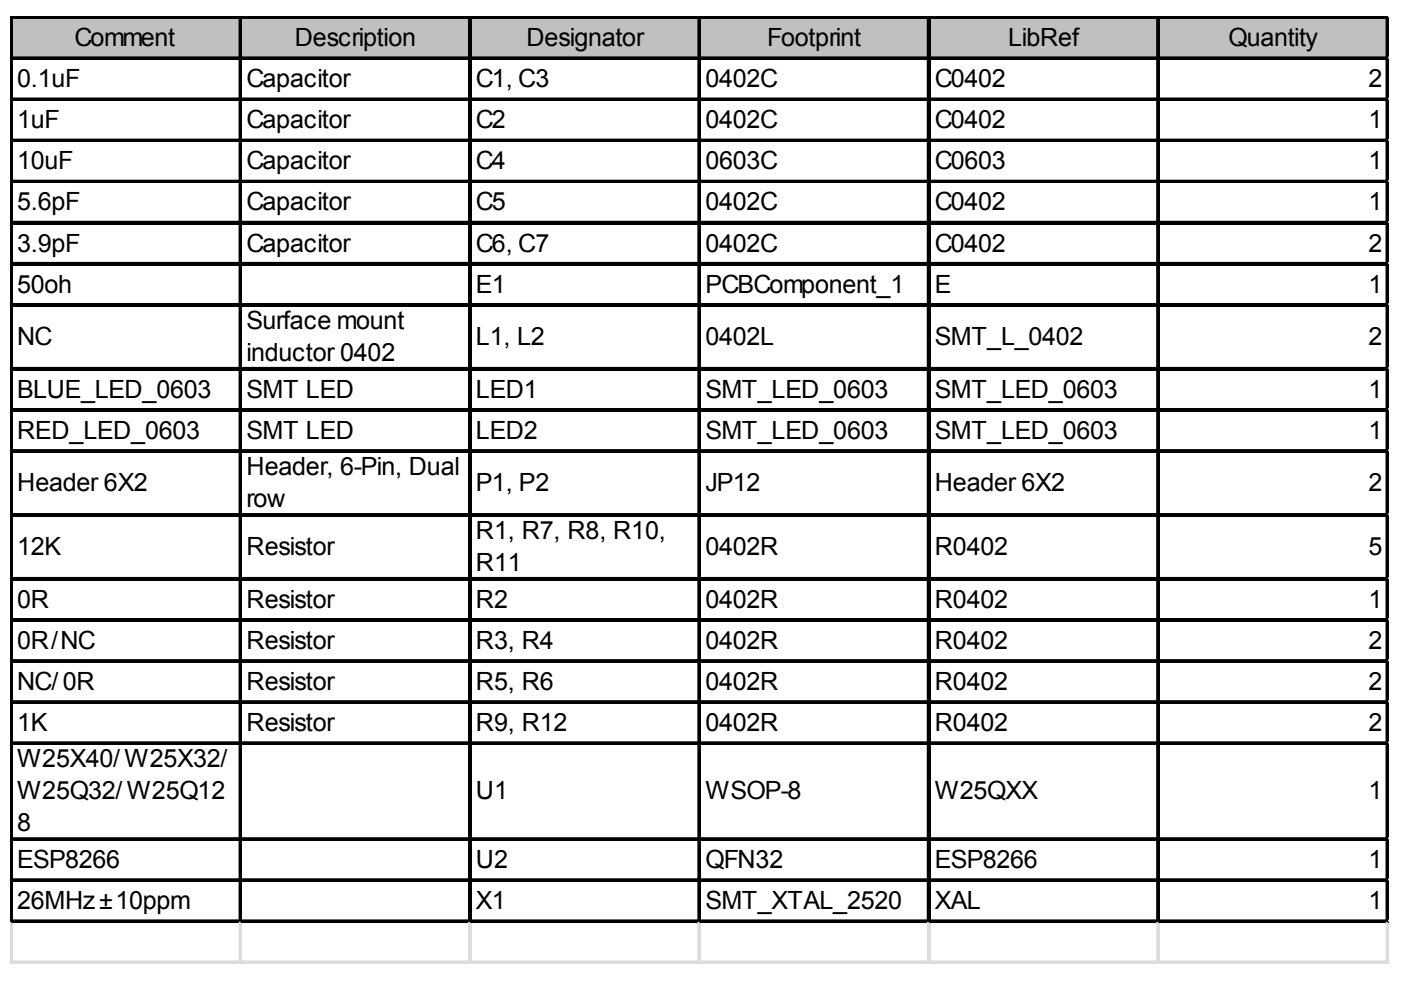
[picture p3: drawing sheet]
<svg xmlns="http://www.w3.org/2000/svg" width="287mm" height="202mm" viewBox="0 0 287 202" stroke-linecap="round" stroke-linejoin="round" font-family="sans-serif">
<defs><g id="words">
<g font-size="5.1">
<text x="15.3" y="9.4">Comment</text>
<text x="60.3" y="9.4">Description</text>
<text x="107.8" y="9.4">Designator</text>
<text x="157.1" y="9.4">Footprint</text>
<text x="206.4" y="9.4">LibRef</text>
<text x="251.5" y="9.4">Quantity</text>
<text x="3.5" y="17.8">0.1uF</text>
<text x="50.5" y="17.8">Capacitor</text>
<text x="97.4" y="17.8">C1, C3</text>
<text x="144.4" y="17.8">0402C</text>
<text x="191.4" y="17.8">C0402</text>
<text x="280.1" y="17.8">2</text>
<text x="3.5" y="26.3">1uF</text>
<text x="50.5" y="26.3">Capacitor</text>
<text x="97.4" y="26.3">C2</text>
<text x="144.4" y="26.3">0402C</text>
<text x="191.4" y="26.3">C0402</text>
<text x="280.1" y="26.3">1</text>
<text x="3.5" y="34.7">10uF</text>
<text x="50.5" y="34.7">Capacitor</text>
<text x="97.4" y="34.7">C4</text>
<text x="144.4" y="34.7">0603C</text>
<text x="191.4" y="34.7">C0603</text>
<text x="280.1" y="34.7">1</text>
<text x="3.5" y="43.1">5.6pF</text>
<text x="50.5" y="43.1">Capacitor</text>
<text x="97.4" y="43.1">C5</text>
<text x="144.4" y="43.1">0402C</text>
<text x="191.4" y="43.1">C0402</text>
<text x="280.1" y="43.1">1</text>
<text x="3.5" y="51.5">3.9pF</text>
<text x="50.5" y="51.5">Capacitor</text>
<text x="97.4" y="51.5">C6, C7</text>
<text x="144.4" y="51.5">0402C</text>
<text x="191.4" y="51.5">C0402</text>
<text x="280.1" y="51.5">2</text>
<text x="3.5" y="59.9">50oh</text>
<text x="97.4" y="59.9">E1</text>
<text x="144.4" y="59.9">PCBComponent_1</text>
<text x="191.4" y="59.9">E</text>
<text x="280.1" y="59.9">1</text>
<text x="3.5" y="70.7">NC</text>
<text x="50.5" y="67.4">Surface mount</text>
<text x="97.4" y="70.7">L1, L2</text>
<text x="144.4" y="70.7">0402L</text>
<text x="191.4" y="70.7">SMT_L_0402</text>
<text x="280.1" y="70.7">2</text>
<text x="50.5" y="74">inductor 0402</text>
<text x="3.5" y="81.4">BLUE_LED_0603</text>
<text x="50.5" y="81.4">SMT LED</text>
<text x="97.4" y="81.4">LED1</text>
<text x="144.4" y="81.4">SMT_LED_0603</text>
<text x="191.4" y="81.4">SMT_LED_0603</text>
<text x="280.1" y="81.4">1</text>
<text x="3.5" y="89.9">RED_LED_0603</text>
<text x="50.5" y="89.9">SMT LED</text>
<text x="97.4" y="89.9">LED2</text>
<text x="144.4" y="89.9">SMT_LED_0603</text>
<text x="191.4" y="89.9">SMT_LED_0603</text>
<text x="280.1" y="89.9">1</text>
<text x="3.5" y="100.6">Header 6X2</text>
<text x="50.5" y="97.3">Header, 6-Pin, Dual</text>
<text x="97.4" y="100.6">P1, P2</text>
<text x="144.4" y="100.6">JP12</text>
<text x="191.4" y="100.6">Header 6X2</text>
<text x="280.1" y="100.6">2</text>
<text x="50.5" y="103.9">row</text>
<text x="3.5" y="113.7">12K</text>
<text x="50.5" y="113.7">Resistor</text>
<text x="97.4" y="110.4">R1, R7, R8, R10,</text>
<text x="144.4" y="113.7">0402R</text>
<text x="191.4" y="113.7">R0402</text>
<text x="280.1" y="113.7">5</text>
<text x="97.4" y="117">R11</text>
<text x="3.5" y="124.5">0R</text>
<text x="50.5" y="124.5">Resistor</text>
<text x="97.4" y="124.5">R2</text>
<text x="144.4" y="124.5">0402R</text>
<text x="191.4" y="124.5">R0402</text>
<text x="280.1" y="124.5">1</text>
<text x="3.5" y="132.9">0R/NC</text>
<text x="50.5" y="132.9">Resistor</text>
<text x="97.4" y="132.9">R3, R4</text>
<text x="144.4" y="132.9">0402R</text>
<text x="191.4" y="132.9">R0402</text>
<text x="280.1" y="132.9">2</text>
<text x="3.5" y="141.3">NC/ 0R</text>
<text x="50.5" y="141.3">Resistor</text>
<text x="97.4" y="141.3">R5, R6</text>
<text x="144.4" y="141.3">0402R</text>
<text x="191.4" y="141.3">R0402</text>
<text x="280.1" y="141.3">2</text>
<text x="3.5" y="149.7">1K</text>
<text x="50.5" y="149.7">Resistor</text>
<text x="97.4" y="149.7">R9, R12</text>
<text x="144.4" y="149.7">0402R</text>
<text x="191.4" y="149.7">R0402</text>
<text x="280.1" y="149.7">2</text>
<text x="3.5" y="157.2">W25X40/ W25X32/</text>
<text x="3.5" y="163.7">W25Q32/ W25Q12</text>
<text x="97.4" y="163.7">U1</text>
<text x="144.4" y="163.7">WSOP-8</text>
<text x="191.4" y="163.7">W25QXX</text>
<text x="280.1" y="163.7">1</text>
<text x="3.5" y="170.3">8</text>
<text x="3.5" y="177.8">ESP8266</text>
<text x="97.4" y="177.8">U2</text>
<text x="144.4" y="177.8">QFN32</text>
<text x="191.4" y="177.8">ESP8266</text>
<text x="280.1" y="177.8">1</text>
<text x="3.5" y="186.2">26MHz±10ppm</text>
<text x="97.4" y="186.2">X1</text>
<text x="144.4" y="186.2">SMT_XTAL_2520</text>
<text x="191.4" y="186.2">XAL</text>
<text x="280.1" y="186.2">1</text>
</g>
</g></defs>
<path d="M2.5 3.8h281.9v8.5h-281.9z" fill="#c0c0c0"/>
<g fill="none" stroke="#000" stroke-width=".47">
<path d="M2.1 3.4v185.6M2.6 3.4h281.8M2.6 11.8h281.8M49.1 3.8v185.2M96 3.8v185.2M143 3.8v185.2M190 3.8v185.2M236.9 3.8v185.2M283.9 3.8v185.2M2.6 20.2h281.8M2.6 28.6h281.8M2.6 37h281.8"/>
<path d="M2.6 45.5h281.8M2.6 53.9h281.8M2.6 62.3h281.8M2.6 75.4h281.8M2.6 83.8h281.8M2.6 92.2h281.8M2.6 105.3h281.8M2.6 118.4h281.8M2.6 126.8h281.8M2.6 135.2h281.8M2.6 143.6h281.8M2.6 152.1h281.8"/>
<path d="M2.6 171.7h281.8M2.6 180.1h281.8M2.6 188.5h281.8"/>
</g>
<g fill="#000">
<path d="M2.1 3.4h.5v185.6h-.5zM2.6 3.4h281.8v.4h-281.8zM2.6 11.8h281.8v.5h-281.8zM49.1 3.8h.4v185.2h-.4zM96 3.8h.5v185.2h-.5zM143 3.8h.5v185.2h-.5zM190 3.8h.4v185.2h-.4zM236.9 3.8h.5v185.2h-.5zM283.9 3.8h.5v185.2h-.5zM2.6 20.2h281.8v.5h-281.8zM2.6 28.6h281.8v.5h-281.8zM2.6 37h281.8v.5h-281.8z"/>
<path d="M2.6 45.5h281.8v.4h-281.8zM2.6 53.9h281.8v.4h-281.8zM2.6 62.3h281.8v.5h-281.8zM2.6 75.4h281.8v.4h-281.8zM2.6 83.8h281.8v.5h-281.8zM2.6 92.2h281.8v.5h-281.8zM2.6 105.3h281.8v.5h-281.8zM2.6 118.4h281.8v.5h-281.8zM2.6 126.8h281.8v.5h-281.8zM2.6 135.2h281.8v.5h-281.8zM2.6 143.6h281.8v.5h-281.8zM2.6 152.1h281.8v.4h-281.8z"/>
<path d="M2.6 171.7h281.8v.5h-281.8zM2.6 180.1h281.8v.5h-281.8zM2.6 188.5h281.8v.5h-281.8z"/>
</g>
<path d="M2.1 189v8.5" fill="none" stroke="#dadcdd" stroke-width=".47"/>
<path d="M2.1 189h.5v8.5h-.5z" fill="#dadcdd"/>
<path d="M49.1 189v8.5" fill="none" stroke="#dadcdd" stroke-width=".47"/>
<path d="M49.1 189h.4v8.5h-.4z" fill="#dadcdd"/>
<path d="M96 189v8.5" fill="none" stroke="#dadcdd" stroke-width=".47"/>
<path d="M96 189h.5v8.5h-.5z" fill="#dadcdd"/>
<path d="M143 189v8.5" fill="none" stroke="#dadcdd" stroke-width=".47"/>
<path d="M143 189h.5v8.5h-.5z" fill="#dadcdd"/>
<path d="M190 189v8.5" fill="none" stroke="#dadcdd" stroke-width=".47"/>
<path d="M190 189h.4v8.5h-.4z" fill="#dadcdd"/>
<path d="M236.9 189v8.5" fill="none" stroke="#dadcdd" stroke-width=".47"/>
<path d="M236.9 189h.5v8.5h-.5z" fill="#dadcdd"/>
<path d="M283.9 189v8.5" fill="none" stroke="#dadcdd" stroke-width=".47"/>
<path d="M283.9 189h.5v8.5h-.5z" fill="#dadcdd"/>
<path d="M284.4 3.4h.1" fill="none" stroke="#dadcdd" stroke-width=".47"/>
<path d="M284.4 3.4v.4z" fill="#dadcdd"/>
<path d="M284.4 11.8h.1" fill="none" stroke="#dadcdd" stroke-width=".47"/>
<path d="M284.4 11.8v.5z" fill="#dadcdd"/>
<path d="M284.4 20.2h.1" fill="none" stroke="#dadcdd" stroke-width=".47"/>
<path d="M284.4 20.2v.5z" fill="#dadcdd"/>
<path d="M284.4 28.6h.1" fill="none" stroke="#dadcdd" stroke-width=".47"/>
<path d="M284.4 28.6v.5z" fill="#dadcdd"/>
<path d="M284.4 37h.1" fill="none" stroke="#dadcdd" stroke-width=".47"/>
<path d="M284.4 37v.5z" fill="#dadcdd"/>
<path d="M284.4 45.5h.1" fill="none" stroke="#dadcdd" stroke-width=".47"/>
<path d="M284.4 45.5v.4z" fill="#dadcdd"/>
<path d="M284.4 53.9h.1" fill="none" stroke="#dadcdd" stroke-width=".47"/>
<path d="M284.4 53.9v.4z" fill="#dadcdd"/>
<path d="M284.4 62.3h.1" fill="none" stroke="#dadcdd" stroke-width=".47"/>
<path d="M284.4 62.3v.5z" fill="#dadcdd"/>
<path d="M284.4 75.4h.1" fill="none" stroke="#dadcdd" stroke-width=".47"/>
<path d="M284.4 75.4v.4z" fill="#dadcdd"/>
<path d="M284.4 83.8h.1" fill="none" stroke="#dadcdd" stroke-width=".47"/>
<path d="M284.4 83.8v.5z" fill="#dadcdd"/>
<path d="M284.4 92.2h.1" fill="none" stroke="#dadcdd" stroke-width=".47"/>
<path d="M284.4 92.2v.5z" fill="#dadcdd"/>
<path d="M284.4 105.3h.1" fill="none" stroke="#dadcdd" stroke-width=".47"/>
<path d="M284.4 105.3v.5z" fill="#dadcdd"/>
<path d="M284.4 118.4h.1" fill="none" stroke="#dadcdd" stroke-width=".47"/>
<path d="M284.4 118.4v.5z" fill="#dadcdd"/>
<path d="M284.4 126.8h.1" fill="none" stroke="#dadcdd" stroke-width=".47"/>
<path d="M284.4 126.8v.5z" fill="#dadcdd"/>
<path d="M284.4 135.2h.1" fill="none" stroke="#dadcdd" stroke-width=".47"/>
<path d="M284.4 135.2v.5z" fill="#dadcdd"/>
<path d="M284.4 143.6h.1" fill="none" stroke="#dadcdd" stroke-width=".47"/>
<path d="M284.4 143.6v.5z" fill="#dadcdd"/>
<path d="M284.4 152.1h.1" fill="none" stroke="#dadcdd" stroke-width=".47"/>
<path d="M284.4 152.1v.4z" fill="#dadcdd"/>
<path d="M284.4 171.7h.1" fill="none" stroke="#dadcdd" stroke-width=".47"/>
<path d="M284.4 171.7v.5z" fill="#dadcdd"/>
<path d="M284.4 180.1h.1" fill="none" stroke="#dadcdd" stroke-width=".47"/>
<path d="M284.4 180.1v.5z" fill="#dadcdd"/>
<path d="M284.4 188.5h.1" fill="none" stroke="#dadcdd" stroke-width=".47"/>
<path d="M284.4 188.5v.5z" fill="#dadcdd"/>
<path d="M2.1 196.9h282.3" fill="none" stroke="#dadcdd" stroke-width=".47"/>
<path d="M2.1 196.9h282.3v.5h-282.3z" fill="#dadcdd"/>
<use href="#words"/>
</svg>
